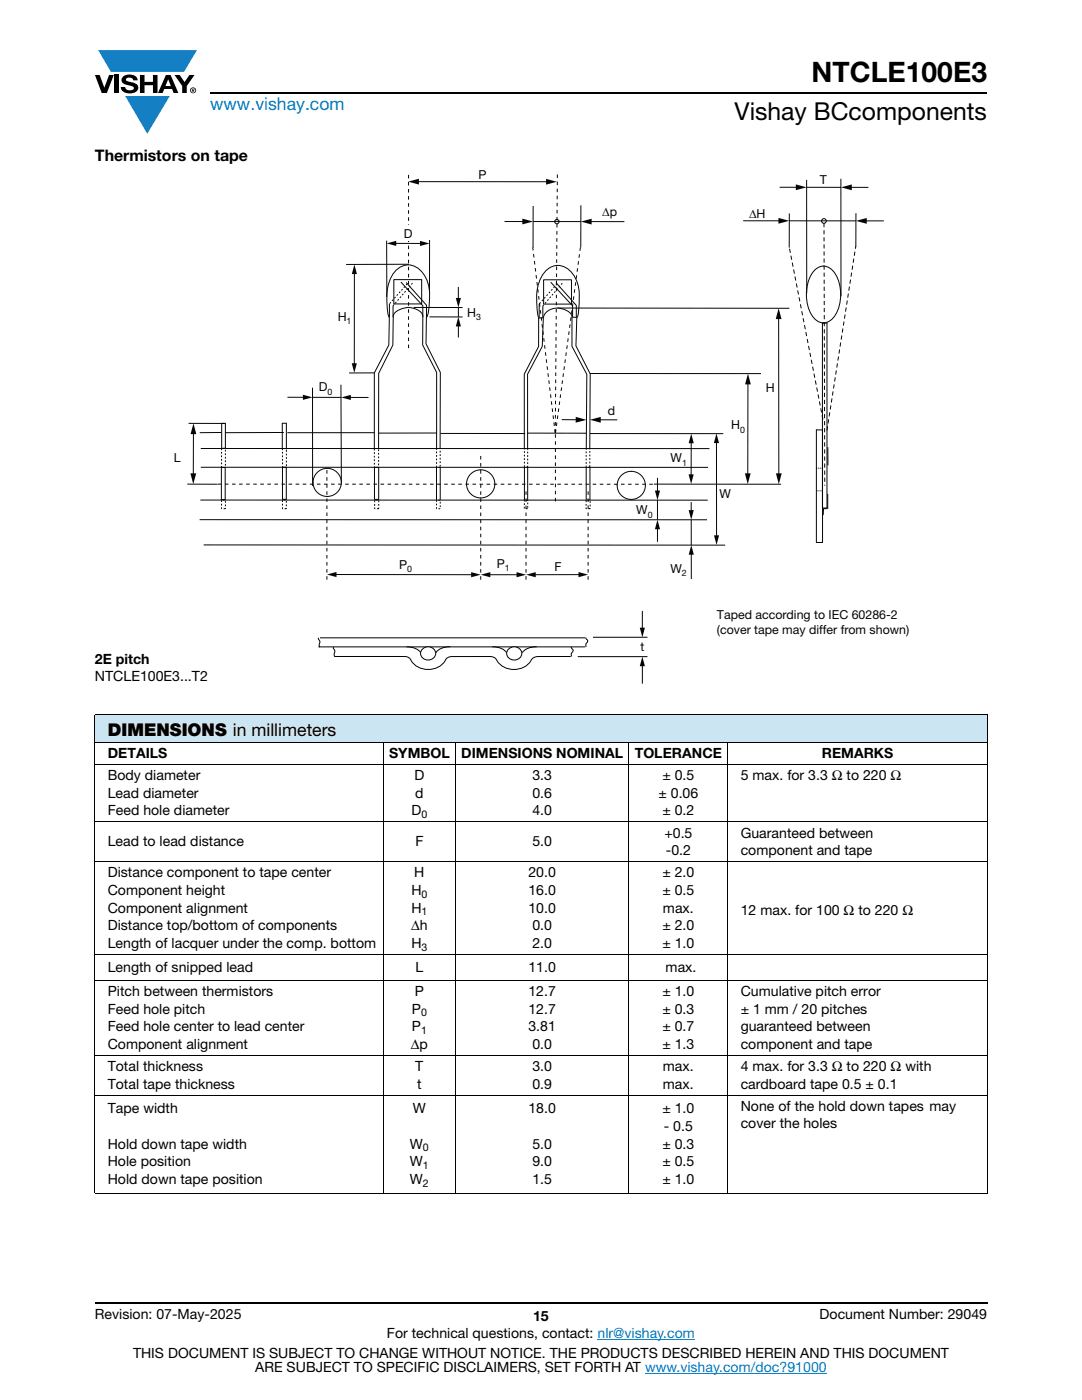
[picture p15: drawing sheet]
<svg xmlns="http://www.w3.org/2000/svg" width="216mm" height="279mm" viewBox="0 0 216 279" stroke-linecap="round" stroke-linejoin="round" font-family="sans-serif">
<defs><g id="words">
<text font-size="5.6" x="161.9" y="16.4">NTCLE100E3</text>
<text font-size="4.9" x="146.6" y="24">Vishay BCcomponents</text>
<text font-size="3.5" fill="#007ec4" x="42" y="21.9">www.vishay.com</text>
<text font-size="3.5" x="21.5" y="146.8">DIMENSIONS in millimeters</text>
<text font-size="3.2" x="18.9" y="32.1">Thermistors on tape</text>
<g font-size="2.8">
<text x="18.9" y="132.4">2E pitch</text>
<text x="18.9" y="135.8">NTCLE100E3...T2</text>
<text x="21.5" y="151.3">DETAILS</text>
<text x="21.5" y="155.7">Body diameter</text>
<text x="77.6" y="151.3">SYMBOL</text>
<text x="82.7" y="155.7">D</text>
<text x="92" y="151.3">DIMENSIONS NOMINAL</text>
<text x="106.2" y="155.7">3.3</text>
<text x="126.6" y="151.3">TOLERANCE</text>
<text x="132.2" y="155.7">± 0.5</text>
<text x="147.8" y="155.7">5 max. for 3.3 Ω to 220 Ω</text>
<text x="164" y="151.3">REMARKS</text>
<text x="21.5" y="159.2">Lead diameter</text>
<text x="82.8" y="159.2">d</text>
<text x="106.2" y="159.2">0.6</text>
<text x="131.4" y="159.2">± 0.06</text>
<text x="21.5" y="162.8">Feed hole diameter</text>
<text x="82.1" y="162.7">D</text>
<text x="106.2" y="162.8">4.0</text>
<text x="132.2" y="162.8">± 0.2</text>
<text x="132.6" y="167.2">+0.5</text>
<text x="147.8" y="167.2">Guaranteed between</text>
<text x="21.5" y="168.9">Lead to lead distance</text>
<text x="82.9" y="168.9">F</text>
<text x="106.2" y="168.9">5.0</text>
<text x="132.9" y="170.7">-0.2</text>
<text x="147.8" y="170.7">component and tape</text>
<text x="21.5" y="175.1">Distance component to tape center</text>
<text x="21.5" y="178.6">Component height</text>
<text x="82.1" y="178.6">H</text>
<text x="82.7" y="175.1">H</text>
<text x="105.5" y="175.1">20.0</text>
<text x="105.5" y="178.6">16.0</text>
<text x="132.2" y="175.1">± 2.0</text>
<text x="132.2" y="178.6">± 0.5</text>
<text x="21.5" y="182.2">Component alignment</text>
<text x="21.5" y="185.7">Distance top/bottom of components</text>
<text x="82" y="185.7">Δh</text>
<text x="82.1" y="182.2">H</text>
<text x="105.5" y="182.2">10.0</text>
<text x="106.2" y="185.7">0.0</text>
<text x="132.2" y="185.7">± 2.0</text>
<text x="132.3" y="182.2">max.</text>
<text x="147.8" y="182.5">12 max. for 100 Ω to 220 Ω</text>
<text x="21.5" y="189.2">Length of lacquer under the comp. bottom</text>
<text x="82.1" y="189.2">H</text>
<text x="106.2" y="189.2">2.0</text>
<text x="132.2" y="189.2">± 1.0</text>
<text x="21.5" y="194">Length of snipped lead</text>
<text x="82.9" y="194">L</text>
<text x="105.4" y="194">11.0</text>
<text x="132.8" y="194">max.</text>
<text x="21.5" y="198.7">Pitch between thermistors</text>
<text x="21.5" y="202.3">Feed hole pitch</text>
<text x="82.2" y="202.3">P</text>
<text x="82.8" y="198.7">P</text>
<text x="105.5" y="198.7">12.7</text>
<text x="105.5" y="202.3">12.7</text>
<text x="132.2" y="198.7">± 1.0</text>
<text x="132.2" y="202.3">± 0.3</text>
<text x="147.8" y="198.7">Cumulative pitch error</text>
<text x="147.8" y="202.3">± 1 mm / 20 pitches</text>
<text x="21.5" y="205.8">Feed hole center to lead center</text>
<text x="21.5" y="209.3">Component alignment</text>
<text x="82" y="209.3">Δp</text>
<text x="82.2" y="205.8">P</text>
<text x="105.5" y="205.8">3.81</text>
<text x="106.2" y="209.3">0.0</text>
<text x="132.2" y="205.8">± 0.7</text>
<text x="132.2" y="209.3">± 1.3</text>
<text x="147.8" y="205.8">guaranteed between</text>
<text x="147.8" y="209.3">component and tape</text>
<text x="21.5" y="213.7">Total thickness</text>
<text x="82.9" y="213.7">T</text>
<text x="106.2" y="213.7">3.0</text>
<text x="132.3" y="213.7">max.</text>
<text x="147.8" y="213.7">4 max. for 3.3 Ω to 220 Ω with</text>
<text x="21.5" y="217.3">Total tape thickness</text>
<text x="83.2" y="217.3">t</text>
<text x="106.2" y="217.3">0.9</text>
<text x="132.3" y="217.3">max.</text>
<text x="147.8" y="217.3">cardboard tape 0.5 ± 0.1</text>
<text x="147.8" y="221.7">None of the hold down tapes may</text>
<text x="21.5" y="222.2">Tape width</text>
<text x="82.4" y="222.2">W</text>
<text x="105.5" y="222.2">18.0</text>
<text x="132.2" y="222.2">± 1.0</text>
<text x="132.5" y="225.7">- 0.5</text>
<text x="147.8" y="225.2">cover the holes</text>
<text x="21.5" y="229.3">Hold down tape width</text>
<text x="21.5" y="232.8">Hole position</text>
<text x="81.8" y="229.3">W</text>
<text x="81.8" y="232.8">W</text>
<text x="106.2" y="229.3">5.0</text>
<text x="106.2" y="232.8">9.0</text>
<text x="132.2" y="229.3">± 0.3</text>
<text x="132.2" y="232.8">± 0.5</text>
<text x="21.5" y="236.3">Hold down tape position</text>
<text x="81.8" y="236.3">W</text>
<text x="106.2" y="236.3">1.5</text>
<text x="132.2" y="236.3">± 1.0</text>
<text x="18.9" y="263.3">Revision: 07-May-2025</text>
<text x="106.4" y="263.6">15</text>
<text x="163.6" y="263.3">Document Number: 29049</text>
<text x="77.2" y="267.1">For technical questions, contact: nlr@vishay.com</text>
<text x="26.5" y="271">THIS DOCUMENT IS SUBJECT TO CHANGE WITHOUT NOTICE. THE PRODUCTS DESCRIBED HEREIN AND THIS DOCUMENT</text>
<text x="50.9" y="273.8">ARE SUBJECT TO SPECIFIC DISCLAIMERS, SET FORTH AT www.vishay.com/doc?91000</text>
</g>
<g font-size="2.5" fill="#050504">
<text x="95.5" y="35.7">P</text>
<text x="163.6" y="36.7">T</text>
<text x="80.6" y="47.5">D</text>
<text x="120.2" y="43.1">Δp</text>
<text x="149.5" y="43.5">ΔH</text>
<text x="67.4" y="64">H</text>
<text x="93.2" y="63.2">H</text>
<text x="63.6" y="78.1">D</text>
<text x="121.3" y="82.9">d</text>
<text x="152.8" y="78.2">H</text>
<text x="145.9" y="85.7">H</text>
<text x="34.7" y="92.2">L</text>
<text x="133.8" y="92.2">W</text>
<text x="143.6" y="99.5">W</text>
<text x="127" y="102.6">W</text>
<text x="79.6" y="113.5">P</text>
<text x="99.2" y="113.3">P</text>
<text x="110.7" y="114">F</text>
<text x="133.8" y="114.3">W</text>
<text x="143.1" y="123.5">Taped according to IEC 60286-2</text>
<text x="127.8" y="129.9">t</text>
<text x="143.1" y="126.5">(cover tape may differ from shown)</text>
</g>
<g font-size="2.1">
<text x="84.1" y="163.3">0</text>
<text x="84.1" y="179.1">0</text>
<text x="84.1" y="182.7">1</text>
<text x="84.1" y="189.7">3</text>
<text x="84" y="202.8">0</text>
<text x="84" y="206.3">1</text>
<text x="84.4" y="229.8">0</text>
<text x="84.4" y="233.3">1</text>
<text x="84.4" y="236.8">2</text>
</g>
<g font-size="1.8" fill="#050504">
<text x="69.2" y="64.7">1</text>
<text x="95" y="63.9">3</text>
<text x="65.4" y="78.8">0</text>
<text x="147.7" y="86.4">0</text>
<text x="136.1" y="92.9">1</text>
<text x="129.3" y="103.4">0</text>
<text x="100.8" y="114">1</text>
<text x="81.2" y="114.2">0</text>
<text x="136.1" y="115">2</text>
</g>
</g></defs>
<g fill="#147fc3">
<path d="M19.6 10h19.7l-2.6 4.3h-1.1h-13.5z"/>
<path d="M25 19.2h8.9l-4.5 7.5z"/>
</g>
<g fill="#000">
<path d="M18.9 15h1l.9 2.5 1-2.5h.9l-1.4 3.6h-1zM22.9 15h.9v3.6h-.9zM24.6 15.3a2.1 2.1 0 0 1 2.8 .3l.1 .4h-.9a.79 .79 0 0 0-.7-.5 .79 .79 0 0 0-.8 .4l.3 .3 1 .2a1.08 1.08 0 0 1 1.2 1 1.08 1.08 0 0 1-1.1 1.2 1.73 1.73 0 0 1-2.4-1.2h.9a.96 .96 0 0 0 .8 .6 .96 .96 0 0 0 .9-.4 1.31 1.31 0 0 0-1.2-.6 1.03 1.03 0 0 1-1.1-.6 1.03 1.03 0 0 1 .2-1.1zM27.9 15h.9v1.3h1.7v-1.3h.9v3.6h-.9v-1.6h-1.7v1.6h-.9zM34.8 15h1.1l.9 1.4 1-1.4h1l-1.5 2.2v1.4h-.9v-1.4z"/>
<path d="M33.6 15.9l.5 1.3h-1.1zM33.1 15l-1.6 3.6h1l.3-.8h1.5l.3 .8h1l-1.6-3.6z"/>
<path d="M38.4 17.8h.2v.2h-.2zM38.3 17.7v.7h.1v-.3l.4 .3-.2-.3 .2-.2-.1-.2z"/>
<path d="M38.1 18a.46 .46 0 0 1 .9 0 .46 .46 0 0 1-.9 0zM37.9 18a.6 .6 0 0 0 1.2 0 .6 .6 0 0 0-1.2 0z"/>
</g>
<path d="M42 18.6h155M18.9 260h178.1" fill="none" stroke="#000" stroke-width=".36"/>
<path d="M119.2 267.3h19.5M128.7 274h36.3" fill="none" stroke="#007ec4" stroke-width=".2"/>
<path d="M18.9 142.7h178.1v5.5h-178.1z" fill="#cce5f3"/>
<g fill="none" stroke="#000" stroke-width=".2">
<path d="M18.9 142.7h178.1M18.9 148.2h178.1M18.9 152.6h178.1M18.9 142.8v95.2M76.5 148.1v90.1M90.9 148.1v90.1M125.5 148.1v90.1M145.2 148.1v90.1M197 142.8v95.2M18.9 164h178.1M18.9 172h178.1M18.9 190.5h178.1"/>
<path d="M18.9 195.6h178.1M18.9 210.6h178.1M18.9 218.5h178.1M18.9 238.1h178.1"/>
</g>
<path d="M161 35.9v22.6M167.8 35.7v23.4M169.6 37.4h3.7M162.6 53.9a2.41 2.41 0 0 1 3.9 .5 8.1 8.1 0 0 1-.5 9.3 2.41 2.41 0 0 1-3.9-.6 8.1 8.1 0 0 1 .5-9.2z" fill="none" stroke="#050604" stroke-width=".2"/>
<path d="M167.8 37.4l2.2-.6v1.2z" fill="#050604"/>
<path d="M155.6 37.4h3.6M161 37.4h6.8" fill="none" stroke="#050604" stroke-width=".2"/>
<path d="M158.8 36.8l2.2 .6-2.2 .6z" fill="#050604"/>
<path d="M157.5 42.6v6.8M170.8 42.6v6.7M172.6 44.1h3.8" fill="none" stroke="#050604" stroke-width=".2"/>
<path d="M170.8 44.1l2.2-.6-.1 1.2z" fill="#050604"/>
<path d="M148.3 44.1h7.4M157.5 44.1h13.3" fill="none" stroke="#050604" stroke-width=".2"/>
<path d="M155.3 43.5l2.2 .6-2.2 .5z" fill="#050604"/>
<path d="M83.2 36.3h26.2" fill="none" stroke="#050604" stroke-width=".2"/>
<g fill="#050604">
<path d="M81.4 36.3l2.2-.6v1.1z"/>
<path d="M109 35.7l2.1 .6-2.1 .5z"/>
</g>
<path d="M149.2 76.3v18.6" fill="none" stroke="#050604" stroke-width=".2"/>
<g fill="#050604">
<path d="M148.6 94.5h1.2l-.6 2.1z"/>
<path d="M149.2 74.6l.6 2.1h-1.1z"/>
</g>
<path d="M117.7 74.5l34.2 .1M38.6 86.3v8.6" fill="none" stroke="#050604" stroke-width=".2"/>
<g fill="#050604">
<path d="M38 94.5h1.1l-.5 2.1z"/>
<path d="M38.6 84.5l.6 2.1h-1.2z"/>
</g>
<path d="M143 88.1v19.1" fill="none" stroke="#050604" stroke-width=".2"/>
<g fill="#050604">
<path d="M143 86.5l.5 1.9h-1.1z"/>
<path d="M142.5 106.8h1l-.5 2z"/>
</g>
<path d="M137.9 88.1v6.9" fill="none" stroke="#050604" stroke-width=".2"/>
<g fill="#050604">
<path d="M137.4 94.7h1l-.5 1.9z"/>
<path d="M137.9 86.5l.5 2h-1z"/>
</g>
<path d="M137.9 110.4v5.2" fill="none" stroke="#050604" stroke-width=".2"/>
<path d="M137.9 108.8l.5 1.9h-1z" fill="#050604"/>
<path d="M137.9 100.2v2M137.9 103.7v5.1" fill="none" stroke="#050604" stroke-width=".2"/>
<path d="M137.4 101.8h1l-.5 1.9z" fill="#050604"/>
<path d="M117.7 44.2h6.9" fill="none" stroke="#050604" stroke-width=".2"/>
<path d="M115.9 44.2l2.2-.6v1.2z" fill="#050604"/>
<path d="M100.7 44.2h3.9M106.4 44.2h9.5" fill="none" stroke="#050604" stroke-width=".2"/>
<path d="M104.2 43.6l2.2 .6-2.2 .6z" fill="#050604"/>
<path d="M69.7 79.3h3.8" fill="none" stroke="#050604" stroke-width=".2"/>
<path d="M68.1 79.3l1.9-.5v1z" fill="#050604"/>
<path d="M57.4 79.3h3.4M62.4 79.3h5.7" fill="none" stroke="#050604" stroke-width=".2"/>
<path d="M60.4 78.8l2 .5-2 .5z" fill="#050604"/>
<path d="M155.4 63.3v31.6" fill="none" stroke="#050604" stroke-width=".2"/>
<g fill="#050604">
<path d="M154.8 94.5h1.2l-.6 2.1z"/>
<path d="M155.4 61.5l.5 2.2h-1.1z"/>
</g>
<path d="M112.1 83.7l3.2 .1" fill="none" stroke="#050604" stroke-width=".2"/>
<path d="M114.9 83.2l2.1 .6-2.1 .6z" fill="#050604"/>
<path d="M119.5 83.8h3.7" fill="none" stroke="#050604" stroke-width=".2"/>
<path d="M117.7 83.8l2.2-.6v1.2z" fill="#050604"/>
<path d="M78.7 48.6h5.5" fill="none" stroke="#050604" stroke-width=".2"/>
<g fill="#050604">
<path d="M77.2 48.6l1.9-.5v1z"/>
<path d="M83.8 48.1l1.9 .5-1.9 .5z"/>
</g>
<path d="M91.5 57.3v2.5M91.5 61.4v1.8" fill="none" stroke="#050604" stroke-width=".2"/>
<path d="M90.9 59.5h1.1l-.5 1.9z" fill="#050604"/>
<path d="M91.5 64.8v2.6" fill="none" stroke="#050604" stroke-width=".2"/>
<path d="M91.5 63.2l.5 1.9-1.1 .1z" fill="#050604"/>
<g fill="none" stroke="#050604" stroke-width=".2">
<path d="M81.6 52.7l-12.5 .1M111.2 61.5h46.3M40.1 89.5h101.5M44.2 86.3l-4.3 .1M44.2 89.5v-5h.8v5M56.6 86.3l-11.7 .1M57.1 89.6v-5.1h-.8v5.1M57.3 86.4h17.4M87.9 86.5h16.9M117.7 86.5h26.6M130.5 96.6h25.4M39.8 103.7h101.3"/>
<path d="M40.6 108.8h104.1M115.8 114.7h-9.3"/>
<circle cx="65.3" cy="96.3" r="2.81"/>
<circle cx="95.9" cy="96.6" r="2.81"/>
<circle cx="126" cy="96.9" r="2.81"/>
</g>
<g fill="#050604">
<path d="M105 114.7l1.9-.5v1z"/>
<path d="M115.4 114.2l2 .5-2 .5z"/>
</g>
<path d="M66.8 114.7h27.6" fill="none" stroke="#050604" stroke-width=".2"/>
<g fill="#050604">
<path d="M65.2 114.7l1.9-.6v1.1z"/>
<path d="M94 114.2l1.9 .5-1.9 .5z"/>
</g>
<path d="M97.5 114.7h5.9" fill="none" stroke="#050604" stroke-width=".2"/>
<g fill="#050604">
<path d="M95.9 114.7l1.9-.5v1z"/>
<path d="M103.1 114.2l1.9 .5-1.9 .5z"/>
</g>
<path d="M70.7 54.3v18.5M106.4 41.1v8.4M115.9 41v8.4M62.4 77.4v19.6M68 76.8l.1 19.5M37.4 96.6h6M37.6 84.5h7.2" fill="none" stroke="#050604" stroke-width=".2"/>
<g fill="#050604">
<path d="M70.2 72.5h1l-.5 1.9z"/>
<path d="M70.7 52.8l.5 1.9h-1z"/>
</g>
<g fill="none" stroke="#050604" stroke-width=".2">
<path d="M77.2 48v11.3M77.2 59.3a6.9 6.9 0 0 1 2.6-5.9 3.5 3.5 0 0 1 4.9 1.6 8.8 8.8 0 0 1 1 5.7l-.1 .9a2.55 2.55 0 0 1-.5 1.7l-.1 5.3 2.9 5.7-.1 15.3M77.2 59.3l.1 2.5 .2 1.1 .2 .4-.1 5.6-2.9 5.5v15.1M85.7 47.9v10.6M74.7 74.4h-5M82.5 61.4h9.8M85.7 63.2l6.6 .1M107.5 63.3v5.9l-2.9 5.5v14.8M107.6 63.5a13 13 0 0 1 0-7.4 4.1 4.1 0 0 1 4.4-3 5.7 5.7 0 0 1 3.6 5.7l-.1 2.8a2.49 2.49 0 0 1-.4 1.8l-.2 5.6 2.9 5.6-.1 14.9M108.4 63.4l-.9 .1M114.1 63.3l1 .1M40 99.8h101.2"/>
<path d="M40.1 93.3h101.2M44.2 93.3v6.4h.7v-6.4M56.4 93.3h.7v6.3h-.7zM74.7 93.3v6.4M75.5 89.6l.1-15.1 2.8-5.6 .1-5.8a2.27 2.27 0 0 1 2.1-1.6 3.6 3.6 0 0 1 3.7 1.2l.1 .4-.1 5.7 2.8 5.5v15.4M75.6 93.3v6.4h-.8M87.1 93.3v6.4M87.1 86.4h-11.6M87.8 93.3v6.4M104.6 93.3v6.5M105.3 86.4l11.7 .1M105.3 89.5v-14.8l2.9-5.6 .2-5.6a2.81 2.81 0 0 1 3.8-1.9 2.41 2.41 0 0 1 1.9 1.7v5.8l3 5.6-.1 14.8"/>
<path d="M105.3 93.3v6.5M117 93.3v6.5M131.2 105.3v2.8"/>
</g>
<path d="M131.2 103.7l.5 1.9h-1z" fill="#050604"/>
<path d="M131.2 95.4v2.8M131.2 99.8v3.9" fill="none" stroke="#050604" stroke-width=".2"/>
<path d="M130.7 97.9h1l-.5 1.9z" fill="#050604"/>
<path d="M43.5 96.6h87" fill="none" stroke="#050604" stroke-width=".2" stroke-dasharray=".7 .7 .7 .7 .7 .7" stroke-linecap="butt"/>
<g fill="none" stroke="#050604" stroke-width=".2" stroke-dasharray=".4 .4" stroke-linecap="butt">
<path d="M77.8 60.6l3.7-4.2M78.4 61.1l4-4.7M107.6 60.6l3.8-4.2M108.3 61.1l4-4.6M44.2 89.5h.8v3.8h-.8zM44.2 99.8h.8v1.7h-.8zM56.4 99.8h.7v1.7h-.7zM56.4 89.5h.7v3.8h-.7zM74.7 89.5h.8v3.8h-.8zM74.8 99.8h.8v1.7h-.8zM87.1 99.8h.7v1.7h-.7zM87.1 89.5h.7v3.8h-.7z"/>
<path d="M104.6 99.8h.7v1.7h-.7zM104.6 89.5h.7v3.8h-.7zM116.9 99.8h.9v1.7h-.9zM117 89.5h.7v3.8h-.7z"/>
</g>
<g fill="none" stroke="#050604" stroke-width=".2">
<path d="M78.6 55.8h5.5v4.9h-5.5zM80 56.3l4.4 4.7v2.3M81.1 56.4l4 4.5v2.4M108.5 55.8h5.5v4.9h-5.5zM109.9 56.3l4.4 4.7v2.3M110.9 56.4l4.1 4.6v2.3M77.7 60.6v2.7M78.4 61.1v2.2M107.6 60.6v2.8M108.3 61.1v2.2M117.7 93.3v6.5M164.1 85.8h-1.2v22.5h1.2v-43.8h.9v36.9h-.9"/>
<path d="M165.2 98.6v3M165.2 89.3v3.6M164.3 101.4v1.4M164.4 101.5h.7"/>
<circle cx="111.1" cy="44.2" r=".44"/>
<circle cx="164.4" cy="44.1" r=".47"/>
</g>
<path d="M81.5 69.5v-34.9M110.8 86.4l-4.5-37M110.8 86.3l.4-51.7M110.8 86.4l5-37.2M65.2 115.7v-22.2M95.9 115.7v-24.9M105 115.7v-18M110.8 100.1v-13.7M117.4 115.7v-18" fill="none" stroke="#050604" stroke-width=".2" stroke-dasharray=".7 .7" stroke-linecap="butt"/>
<path d="M162.9 93.4h1.1M162.9 98h1" fill="none" stroke="#050604" stroke-width=".2" stroke-dasharray=".2 .2" stroke-linecap="butt"/>
<path d="M164.4 44.6l.2 52.3M164.2 83.6l-6.7-34.2M165 85.8l5.8-36.6" fill="none" stroke="#050604" stroke-width=".2" stroke-dasharray=".7 .7"/>
<g fill="none" stroke="#000" stroke-width=".2">
<path d="M63.6 129.1h53.1M63.6 127.3l-.1 .1 .3 .7-.1 .6 .1 .5M63.9 127.3h52.8M66.6 129.1l-.1 .2 .3 .7-.1 .6 .1 .4M81.1 129.1a3.2 3.2 0 0 1 2.9 1.2M89.9 129.1a3.2 3.2 0 0 0-2.9 1.2M98.2 129.1a3.2 3.2 0 0 1 2.9 1.2M107.1 129.1a3.2 3.2 0 0 0-2.9 1.2M114 129.1v.2a.66 .66 0 0 1 .4 .6 .66 .66 0 0 1-.4 .6l.1 .5M115.3 131h13.9M116.9 127.2v.2a.66 .66 0 0 1 .4 .6 .66 .66 0 0 1-.4 .6l.1 .5M118.3 127.2h10.9"/>
<path d="M128.2 121.9v3.7M128.2 132.6v3.8"/>
</g>
<path d="M128.2 131l.5 2h-1zM127.7 125.3h1l-.5 1.9z" fill="#000"/>
<path d="M84.2 129.6a1.45 1.45 0 0 1 2-.4 1.45 1.45 0 0 1 .4 2 1.45 1.45 0 0 1-1.9 .4 1.45 1.45 0 0 1-.5-2z" fill="#fff"/>
<path d="M84.2 129.6a1.45 1.45 0 0 1 2-.4 1.45 1.45 0 0 1 .4 2 1.45 1.45 0 0 1-1.9 .4 1.45 1.45 0 0 1-.5-2z" fill="none" stroke="#000" stroke-width=".2"/>
<path d="M101.4 129.6a1.45 1.45 0 0 1 2-.4 1.45 1.45 0 0 1 .4 2 1.45 1.45 0 0 1-1.9 .4 1.45 1.45 0 0 1-.5-2z" fill="#fff"/>
<path d="M66.7 131h14a1.34 1.34 0 0 1 1.3 .8 4.2 4.2 0 0 0 7.2-.5l.9-.3h7.7a1.38 1.38 0 0 1 1.4 .8 4.2 4.2 0 0 0 7.1-.5l1.1-.3h6.5M101.4 129.6a1.45 1.45 0 0 1 2-.4 1.45 1.45 0 0 1 .4 2 1.45 1.45 0 0 1-1.9 .4 1.45 1.45 0 0 1-.5-2z" fill="none" stroke="#000" stroke-width=".2"/>
<path d="M80.5 45.1h2v3h-2z" fill="#fff"/>
<use href="#words"/>
</svg>
